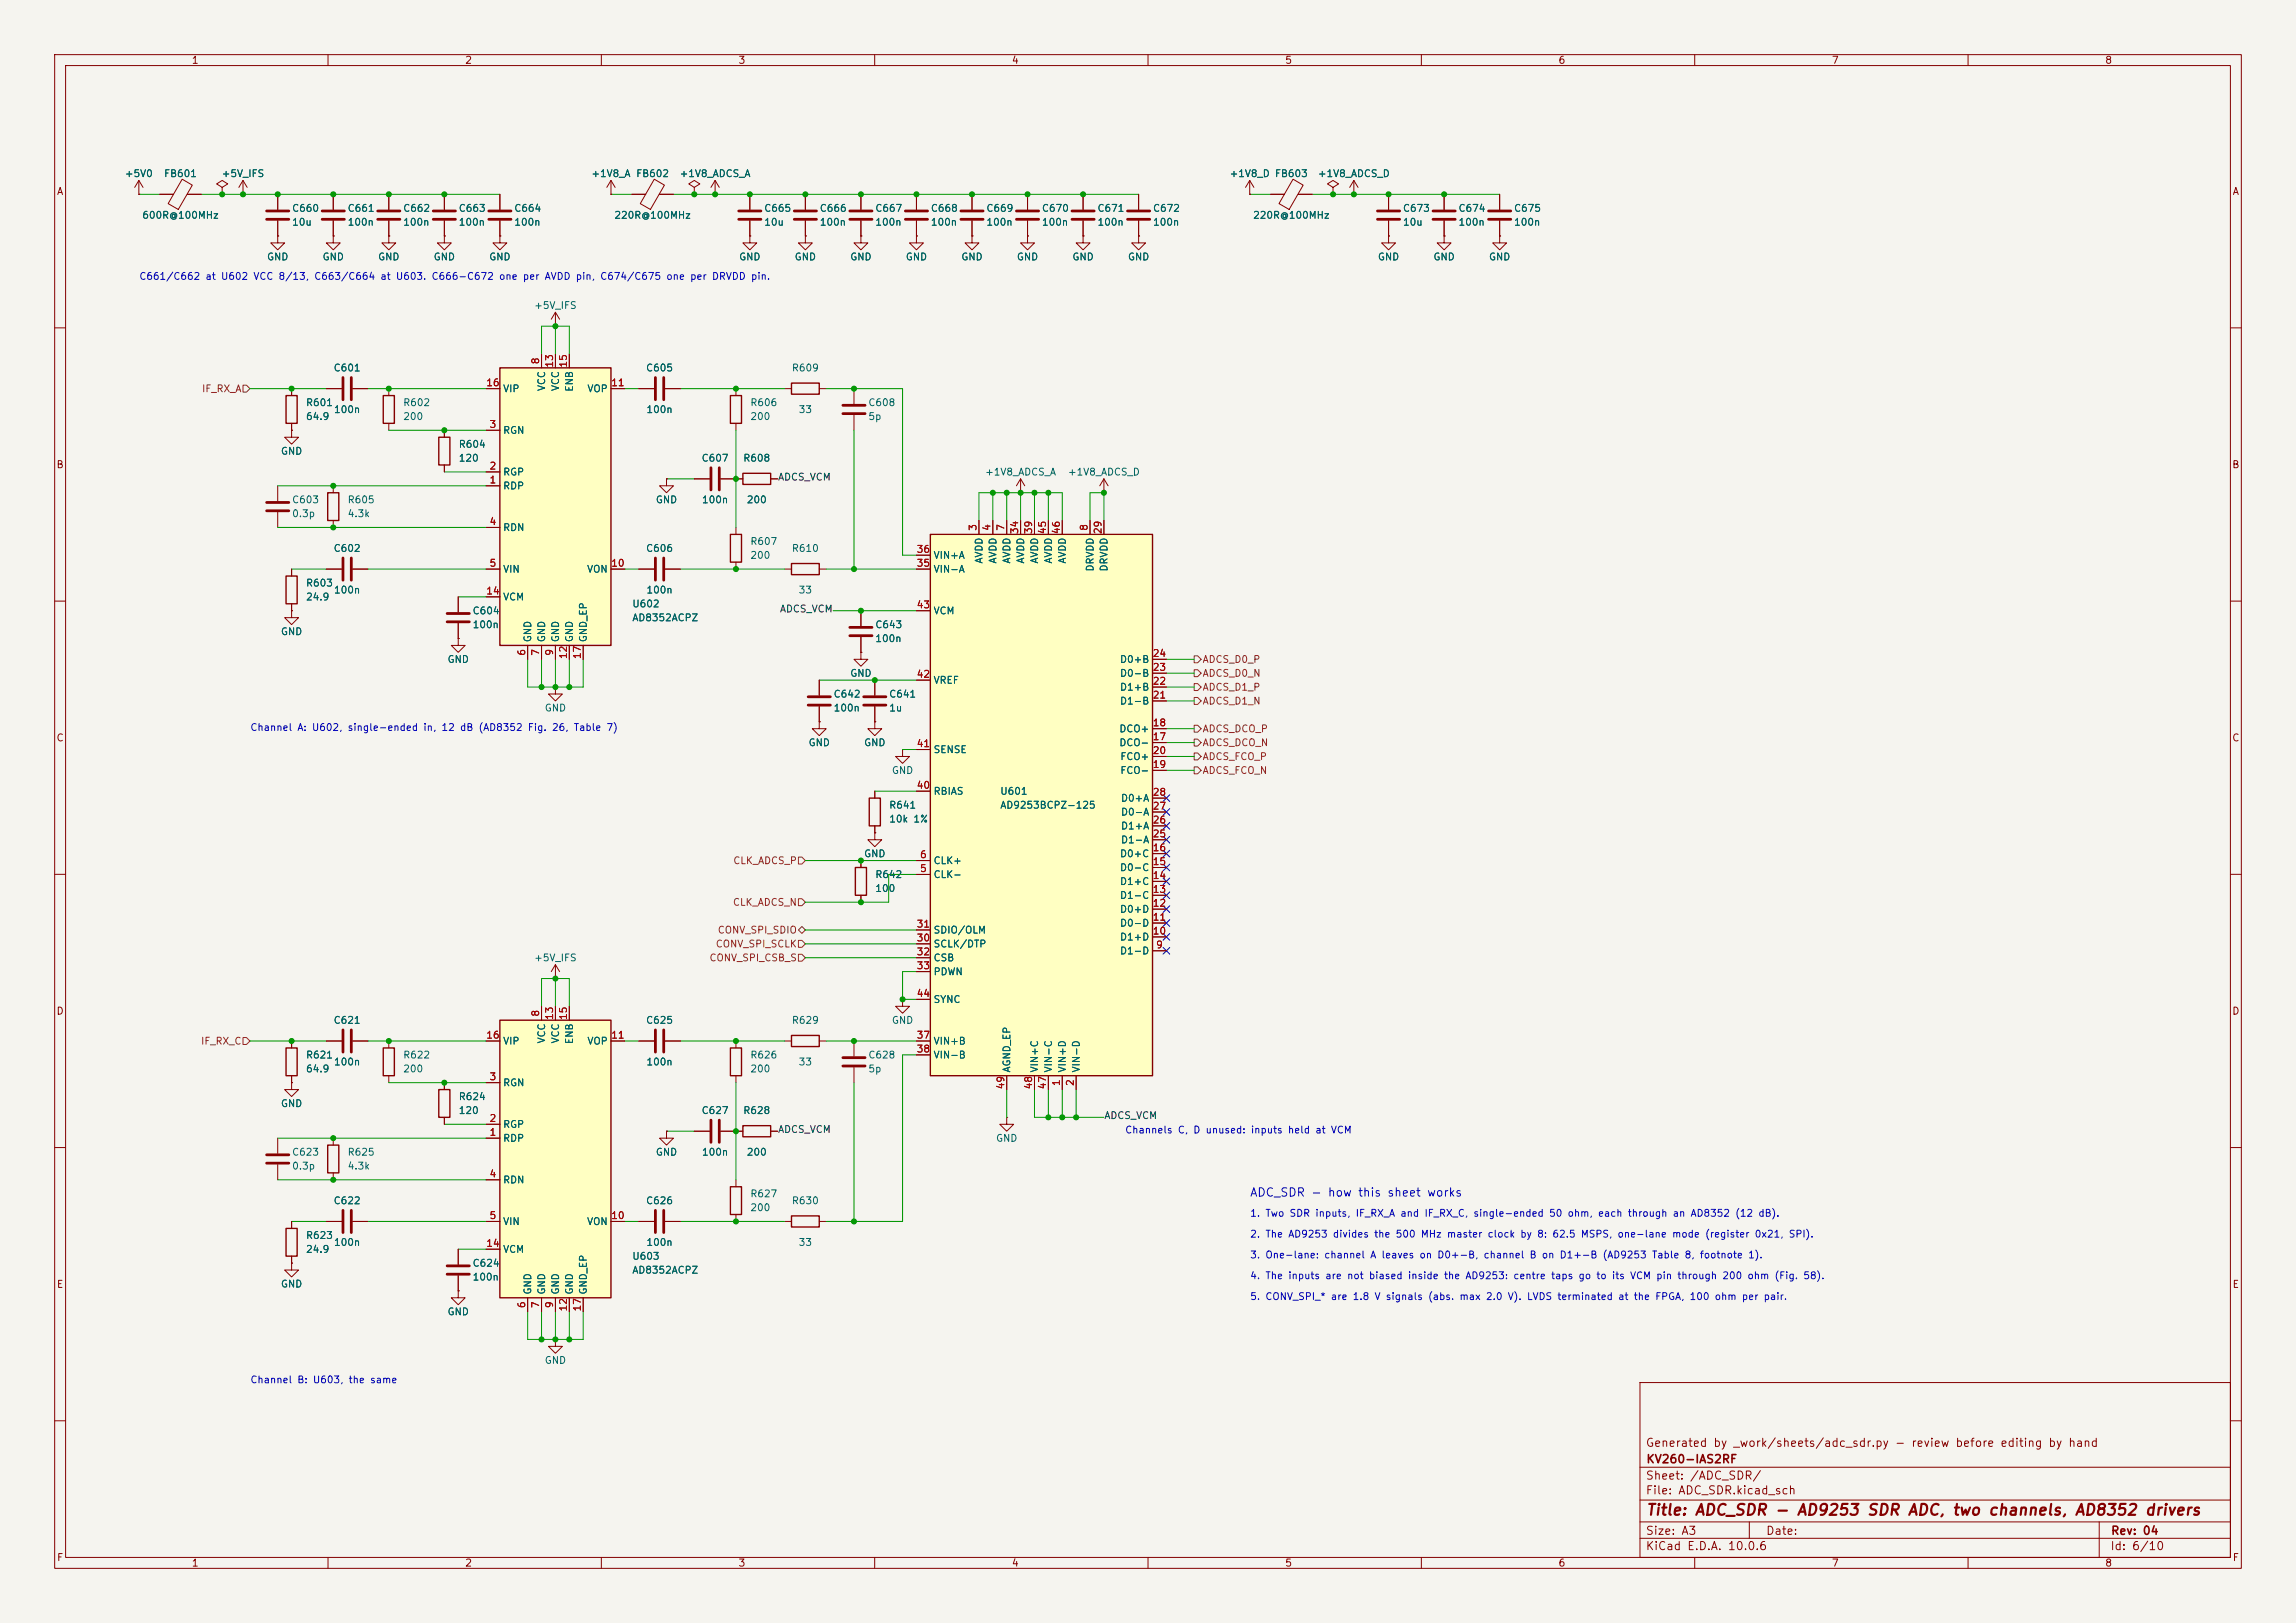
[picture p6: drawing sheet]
<svg xmlns="http://www.w3.org/2000/svg" width="420mm" height="297mm" viewBox="0 0 420 297" stroke-linecap="round" stroke-linejoin="round" font-family="sans-serif">
<defs><g id="words">
<text font-size="2" fill="#840000" x="301" y="277.8">Title: ADC_SDR - AD9253 SDR ADC, two channels, AD8352 drivers</text>
<text font-size="1.5" fill="#0000c2" x="228.5" y="219.3">ADC_SDR - how this sheet works</text>
<g font-size="1.5" fill="#840000">
<text x="300.9" y="265.1">Generated by _work/sheets/adc_sdr.py - review before editing by hand</text>
<text x="301" y="268.1">KV260-IAS2RF</text>
<text x="300.9" y="273.8">File: ADC_SDR.kicad_sch</text>
<text x="300.9" y="271.1">Sheet: /ADC_SDR/</text>
<text x="300.9" y="281.2">Size: A3</text>
<text x="322.9" y="281.2">Date:</text>
<text x="386" y="281.2">Rev: 04</text>
<text x="300.9" y="284">KiCad E.D.A. 10.0.6</text>
<text x="385.9" y="284">Id: 6/10</text>
</g>
<g font-size="1.3" fill="#840000">
<text x="35" y="12">1</text>
<text x="85" y="12">2</text>
<text x="135" y="12">3</text>
<text x="185" y="12">4</text>
<text x="235" y="12">5</text>
<text x="285" y="12">6</text>
<text x="335" y="12">7</text>
<text x="385" y="12">8</text>
<text x="10.3" y="36">A</text>
<text x="408.3" y="36">A</text>
<text x="10.2" y="86">B</text>
<text x="408.2" y="86">B</text>
<text x="10.2" y="136">C</text>
<text x="408.2" y="136">C</text>
<text x="10.2" y="186">D</text>
<text x="408.2" y="186">D</text>
<text x="10.3" y="236">E</text>
<text x="408.3" y="236">E</text>
<text x="10.3" y="286">F</text>
<text x="35" y="287">1</text>
<text x="85" y="287">2</text>
<text x="135" y="287">3</text>
<text x="185" y="287">4</text>
<text x="235" y="287">5</text>
<text x="285" y="287">6</text>
<text x="335" y="287">7</text>
<text x="385" y="287">8</text>
<text x="408.3" y="286">F</text>
</g>
<g font-size="1.3" fill="#006464">
<text x="22.7" y="32.7">+5V0</text>
<text x="29.9" y="32.7">FB601</text>
<text x="40.5" y="32.7">+5V_IFS</text>
<text x="108.1" y="32.7">+1V8_A FB602</text>
<text x="124.2" y="32.7">+1V8_ADCS_A</text>
<text x="224.8" y="32.7">+1V8_D FB603</text>
<text x="241" y="32.7">+1V8_ADCS_D</text>
<text x="25.9" y="40.3">600R@100MHz</text>
<text x="53.3" y="39.1">C660</text>
<text x="53.3" y="41.6">10u</text>
<text x="63.5" y="39.1">C661</text>
<text x="63.5" y="41.6">100n</text>
<text x="73.6" y="39.1">C662</text>
<text x="73.6" y="41.6">100n</text>
<text x="83.8" y="39.1">C663</text>
<text x="83.8" y="41.6">100n</text>
<text x="94" y="39.1">C664</text>
<text x="94" y="41.6">100n</text>
<text x="112.3" y="40.3">220R@100MHz</text>
<text x="139.7" y="39.1">C665</text>
<text x="139.7" y="41.6">10u</text>
<text x="149.8" y="39.1">C666</text>
<text x="149.8" y="41.6">100n</text>
<text x="160" y="39.1">C667</text>
<text x="160" y="41.6">100n</text>
<text x="170.2" y="39.1">C668</text>
<text x="170.2" y="41.6">100n</text>
<text x="180.3" y="39.1">C669</text>
<text x="180.3" y="41.6">100n</text>
<text x="190.5" y="39.1">C670</text>
<text x="190.5" y="41.6">100n</text>
<text x="200.6" y="39.1">C671</text>
<text x="200.6" y="41.6">100n</text>
<text x="210.8" y="39.1">C672</text>
<text x="210.8" y="41.6">100n</text>
<text x="229.1" y="40.3">220R@100MHz</text>
<text x="256.5" y="39.1">C673</text>
<text x="256.5" y="41.6">10u</text>
<text x="266.7" y="39.1">C674</text>
<text x="266.7" y="41.6">100n</text>
<text x="276.8" y="39.1">C675</text>
<text x="276.8" y="41.6">100n</text>
<text x="48.7" y="48">GND</text>
<text x="58.9" y="48">GND</text>
<text x="69.1" y="48">GND</text>
<text x="79.2" y="48">GND</text>
<text x="89.4" y="48">GND</text>
<text x="135.1" y="48">GND</text>
<text x="145.3" y="48">GND</text>
<text x="155.4" y="48">GND</text>
<text x="165.6" y="48">GND</text>
<text x="175.7" y="48">GND</text>
<text x="185.9" y="48">GND</text>
<text x="196.1" y="48">GND</text>
<text x="206.2" y="48">GND</text>
<text x="251.9" y="48">GND</text>
<text x="262.1" y="48">GND</text>
<text x="272.3" y="48">GND</text>
<text x="97.6" y="56.8">+5V_IFS</text>
<text x="60.9" y="68.3">C601</text>
<text x="100" y="71.7" transform="rotate(-90 100 71.7)">VCC</text>
<text x="102.6" y="71.7" transform="rotate(-90 102.6 71.7)">VCC</text>
<text x="105.1" y="71.8" transform="rotate(-90 105.1 71.8)">ENB</text>
<text x="118.1" y="68.3">C605</text>
<text x="144.7" y="68.3">R609</text>
<text x="55.9" y="74.6">R601</text>
<text x="55.9" y="77.2">64.9</text>
<text x="61" y="75.9">100n</text>
<text x="73.6" y="74.6">R602</text>
<text x="73.6" y="77.2">200</text>
<text x="91.9" y="72.1">VIP</text>
<text x="107.3" y="72.1">VOP</text>
<text x="118.1" y="75.9">100n</text>
<text x="137.1" y="74.6">R606</text>
<text x="137.1" y="77.2">200</text>
<text x="146" y="75.9">33</text>
<text x="158.7" y="74.6">C608</text>
<text x="158.7" y="77.2">5p</text>
<text x="51.3" y="83.5">GND</text>
<text x="83.8" y="82.2">R604</text>
<text x="91.9" y="79.7">RGN</text>
<text x="83.8" y="84.8">120</text>
<text x="91.9" y="89.9">RDP</text>
<text x="91.9" y="87.3">RGP</text>
<text x="128.2" y="84.8">C607</text>
<text x="135.9" y="84.8">R608</text>
<text x="180.1" y="87.3">+1V8_ADCS_A</text>
<text x="195.2" y="87.3">+1V8_ADCS_D</text>
<text x="53.3" y="92.4">C603</text>
<text x="53.3" y="94.9">0.3p</text>
<text x="63.5" y="92.4">R605</text>
<text x="63.5" y="94.9">4.3k</text>
<text x="119.9" y="92.4">GND</text>
<text x="128.3" y="92.4">100n</text>
<text x="136.5" y="92.4">200</text>
<text x="60.9" y="101.3">C602</text>
<text x="91.9" y="97.5">RDN</text>
<text x="118.1" y="101.3">C606</text>
<text x="137.1" y="100">R607</text>
<text x="144.7" y="101.3">R610</text>
<text x="55.9" y="107.6">R603</text>
<text x="91.9" y="105.1">VIN</text>
<text x="107.3" y="105.1">VON</text>
<text x="137.1" y="102.6">200</text>
<text x="170.7" y="105.1">VIN-A</text>
<text x="170.7" y="102.6">VIN+A</text>
<text x="180" y="103.2" transform="rotate(-90 180 103.2)">AVDD</text>
<text x="182.6" y="103.2" transform="rotate(-90 182.6 103.2)">AVDD</text>
<text x="185.1" y="103.2" transform="rotate(-90 185.1 103.2)">AVDD</text>
<text x="187.7" y="103.2" transform="rotate(-90 187.7 103.2)">AVDD</text>
<text x="190.2" y="103.2" transform="rotate(-90 190.2 103.2)">AVDD</text>
<text x="192.7" y="103.2" transform="rotate(-90 192.7 103.2)">AVDD</text>
<text x="195.3" y="103.2" transform="rotate(-90 195.3 103.2)">AVDD</text>
<text x="200.4" y="104.7" transform="rotate(-90 200.4 104.7)">DRVDD</text>
<text x="202.9" y="104.7" transform="rotate(-90 202.9 104.7)">DRVDD</text>
<text x="55.9" y="110.2">24.9</text>
<text x="61" y="108.9">100n</text>
<text x="86.3" y="112.7">C604</text>
<text x="91.9" y="110.2">VCM</text>
<text x="115.6" y="111.5">U602</text>
<text x="115.6" y="114">AD8352ACPZ</text>
<text x="118.1" y="108.9">100n</text>
<text x="146" y="108.9">33</text>
<text x="170.7" y="112.7">VCM</text>
<text x="51.3" y="116.5">GND</text>
<text x="86.3" y="115.3">100n</text>
<text x="97.5" y="117.6" transform="rotate(-90 97.5 117.6)">GND</text>
<text x="100" y="117.6" transform="rotate(-90 100 117.6)">GND</text>
<text x="102.6" y="117.6" transform="rotate(-90 102.6 117.6)">GND</text>
<text x="105.1" y="117.6" transform="rotate(-90 105.1 117.6)">GND</text>
<text x="107.6" y="117.6" transform="rotate(-90 107.6 117.6)">GND_EP</text>
<text x="160" y="115.3">C643</text>
<text x="160" y="117.8">100n</text>
<text x="81.8" y="121.6">GND</text>
<text x="155.4" y="124.2">GND</text>
<text x="170.7" y="125.4">VREF</text>
<text x="204.8" y="124.2">D0-B</text>
<text x="204.8" y="121.6">D0+B</text>
<text x="99.5" y="130.5">GND</text>
<text x="152.4" y="128">C642</text>
<text x="152.4" y="130.5">100n</text>
<text x="162.5" y="128">C641</text>
<text x="162.5" y="130.5">1u</text>
<text x="204.8" y="129.2">D1-B</text>
<text x="204.8" y="126.7">D1+B</text>
<text x="147.8" y="136.9">GND</text>
<text x="158" y="136.9">GND</text>
<text x="204.6" y="136.9">DCO-</text>
<text x="204.6" y="134.3">DCO+</text>
<text x="163" y="141.9">GND</text>
<text x="170.7" y="138.1">SENSE</text>
<text x="204.8" y="141.9">FCO-</text>
<text x="204.8" y="139.4">FCO+</text>
<text x="162.5" y="148.3">R641</text>
<text x="170.7" y="145.7">RBIAS</text>
<text x="182.9" y="145.7">U601</text>
<text x="182.9" y="148.3">AD9253BCPZ-125</text>
<text x="204.9" y="149.6">D0-A</text>
<text x="204.9" y="147">D0+A</text>
<text x="162.5" y="150.8">10k 1%</text>
<text x="204.9" y="154.6">D1-A</text>
<text x="204.9" y="152.1">D1+A</text>
<text x="158" y="157.2">GND</text>
<text x="160" y="161">R642</text>
<text x="170.7" y="161">CLK-</text>
<text x="170.7" y="158.4">CLK+</text>
<text x="204.8" y="159.7">D0-C</text>
<text x="204.8" y="157.2">D0+C</text>
<text x="160" y="163.5">100</text>
<text x="204.8" y="167.3">D0+D</text>
<text x="204.8" y="164.8">D1-C</text>
<text x="204.8" y="162.3">D1+C</text>
<text x="170.7" y="173.7">SCLK/DTP</text>
<text x="170.7" y="171.1">SDIO/OLM</text>
<text x="204.8" y="172.4">D1+D</text>
<text x="204.8" y="169.9">D0-D</text>
<text x="97.6" y="176.2">+5V_IFS</text>
<text x="170.7" y="176.2">CSB</text>
<text x="170.7" y="178.8">PDWN</text>
<text x="204.8" y="175">D1-D</text>
<text x="170.7" y="183.8">SYNC</text>
<text x="60.9" y="187.7">C621</text>
<text x="91.9" y="191.5">VIP</text>
<text x="100" y="191.1" transform="rotate(-90 100 191.1)">VCC</text>
<text x="102.6" y="191.1" transform="rotate(-90 102.6 191.1)">VCC</text>
<text x="105.1" y="191.2" transform="rotate(-90 105.1 191.2)">ENB</text>
<text x="107.3" y="191.5">VOP</text>
<text x="118.1" y="187.7">C625</text>
<text x="144.7" y="187.7">R629</text>
<text x="163" y="187.7">GND</text>
<text x="170.7" y="191.5">VIN+B</text>
<text x="55.9" y="194">R621</text>
<text x="55.9" y="196.5">64.9</text>
<text x="61" y="195.3">100n</text>
<text x="73.6" y="194">R622</text>
<text x="73.6" y="196.5">200</text>
<text x="118.1" y="195.3">100n</text>
<text x="137.1" y="194">R626</text>
<text x="137.1" y="196.5">200</text>
<text x="146" y="195.3">33</text>
<text x="158.7" y="194">C628</text>
<text x="158.7" y="196.5">5p</text>
<text x="170.7" y="194">VIN-B</text>
<text x="185.1" y="196.4" transform="rotate(-90 185.1 196.4)">AGND_EP</text>
<text x="190.2" y="196.4" transform="rotate(-90 190.2 196.4)">VIN+C</text>
<text x="192.7" y="196.4" transform="rotate(-90 192.7 196.4)">VIN-C</text>
<text x="195.3" y="196.4" transform="rotate(-90 195.3 196.4)">VIN+D</text>
<text x="197.8" y="196.4" transform="rotate(-90 197.8 196.4)">VIN-D</text>
<text x="51.3" y="202.9">GND</text>
<text x="83.8" y="201.6">R624</text>
<text x="91.9" y="199.1">RGN</text>
<text x="83.8" y="204.2">120</text>
<text x="91.9" y="209.2">RDP</text>
<text x="91.9" y="206.7">RGP</text>
<text x="128.2" y="204.2">C627</text>
<text x="135.9" y="204.2">R628</text>
<text x="182.1" y="209.2">GND</text>
<text x="53.3" y="211.8">C623</text>
<text x="53.3" y="214.3">0.3p</text>
<text x="63.5" y="211.8">R625</text>
<text x="63.5" y="214.3">4.3k</text>
<text x="119.9" y="211.8">GND</text>
<text x="128.3" y="211.8">100n</text>
<text x="136.5" y="211.8">200</text>
<text x="60.9" y="220.7">C622</text>
<text x="91.9" y="216.9">RDN</text>
<text x="118.1" y="220.7">C626</text>
<text x="137.1" y="219.4">R627</text>
<text x="137.1" y="221.9">200</text>
<text x="144.7" y="220.7">R630</text>
<text x="55.9" y="227">R623</text>
<text x="91.9" y="224.5">VIN</text>
<text x="107.3" y="224.5">VON</text>
<text x="55.9" y="229.6">24.9</text>
<text x="61" y="228.3">100n</text>
<text x="86.3" y="232.1">C624</text>
<text x="91.9" y="229.6">VCM</text>
<text x="115.6" y="230.8">U603</text>
<text x="115.6" y="233.4">AD8352ACPZ</text>
<text x="118.1" y="228.3">100n</text>
<text x="146" y="228.3">33</text>
<text x="51.3" y="235.9">GND</text>
<text x="86.3" y="234.6">100n</text>
<text x="97.5" y="237" transform="rotate(-90 97.5 237)">GND</text>
<text x="100" y="237" transform="rotate(-90 100 237)">GND</text>
<text x="102.6" y="237" transform="rotate(-90 102.6 237)">GND</text>
<text x="105.1" y="237" transform="rotate(-90 105.1 237)">GND</text>
<text x="107.6" y="237" transform="rotate(-90 107.6 237)">GND_EP</text>
<text x="81.8" y="241">GND</text>
<text x="99.5" y="249.9">GND</text>
</g>
<g font-size="1.3" fill="#0000c2">
<text x="25.4" y="51.5">C661/C662 at U602 VCC 8/13, C663/C664 at U603. C666-C672 one per AVDD pin, C674/C675 one per DRVDD pin.</text>
<text x="45.7" y="134.1">Channel A: U602, single-ended in, 12 dB (AD8352 Fig. 26, Table 7)</text>
<text x="205.7" y="207.7">Channels C, D unused: inputs held at VCM</text>
<text x="228.6" y="223">1. Two SDR inputs, IF_RX_A and IF_RX_C, single-ended 50 ohm, each through an AD8352 (12 dB).</text>
<text x="228.6" y="226.8">2. The AD9253 divides the 500 MHz master clock by 8: 62.5 MSPS, one-lane mode (register 0x21, SPI).</text>
<text x="228.6" y="230.6">3. One-lane: channel A leaves on D0+-B, channel B on D1+-B (AD9253 Table 8, footnote 1).</text>
<text x="228.6" y="234.4">4. The inputs are not biased inside the AD9253: centre taps go to its VCM pin through 200 ohm (Fig. 58).</text>
<text x="228.6" y="238.2">5. CONV_SPI_* are 1.8 V signals (abs. max 2.0 V). LVDS terminated at the FPGA, 100 ohm per pair.</text>
<text x="45.7" y="253.4">Channel B: U603, the same</text>
</g>
<g font-size="1.3" fill="#a90000">
<text x="88.8" y="71">16</text>
<text x="98.9" y="66.8" transform="rotate(-90 98.9 66.8)">8</text>
<text x="101.5" y="67.4" transform="rotate(-90 101.5 67.4)">13</text>
<text x="104" y="67.4" transform="rotate(-90 104 67.4)">15</text>
<text x="111.7" y="71">11</text>
<text x="89.4" y="78.6">3</text>
<text x="89.4" y="88.8">1</text>
<text x="89.4" y="86.2">2</text>
<text x="89.4" y="96.4">4</text>
<text x="167.6" y="101.5">36</text>
<text x="178.9" y="97.3" transform="rotate(-90 178.9 97.3)">3</text>
<text x="181.5" y="97.3" transform="rotate(-90 181.5 97.3)">4</text>
<text x="184" y="97.3" transform="rotate(-90 184 97.3)">7</text>
<text x="186.6" y="97.9" transform="rotate(-90 186.6 97.9)">34</text>
<text x="189.1" y="97.9" transform="rotate(-90 189.1 97.9)">39</text>
<text x="191.6" y="97.9" transform="rotate(-90 191.6 97.9)">45</text>
<text x="194.2" y="97.9" transform="rotate(-90 194.2 97.9)">46</text>
<text x="199.3" y="97.3" transform="rotate(-90 199.3 97.3)">8</text>
<text x="201.8" y="97.9" transform="rotate(-90 201.8 97.9)">29</text>
<text x="89.4" y="104">5</text>
<text x="111.7" y="104">10</text>
<text x="167.6" y="104">35</text>
<text x="88.8" y="109.1">14</text>
<text x="167.6" y="111.6">43</text>
<text x="96.4" y="120.1" transform="rotate(-90 96.4 120.1)">6</text>
<text x="98.9" y="120.1" transform="rotate(-90 98.9 120.1)">7</text>
<text x="101.5" y="120.1" transform="rotate(-90 101.5 120.1)">9</text>
<text x="104" y="120.7" transform="rotate(-90 104 120.7)">12</text>
<text x="106.5" y="120.7" transform="rotate(-90 106.5 120.7)">17</text>
<text x="167.6" y="124.3">42</text>
<text x="210.8" y="125.6">22</text>
<text x="210.8" y="123.1">23</text>
<text x="210.8" y="120.5">24</text>
<text x="210.8" y="128.1">21</text>
<text x="167.6" y="137">41</text>
<text x="210.8" y="135.8">17</text>
<text x="210.8" y="133.2">18</text>
<text x="210.8" y="140.8">19</text>
<text x="210.8" y="138.3">20</text>
<text x="167.6" y="144.6">40</text>
<text x="210.8" y="148.5">27</text>
<text x="210.8" y="145.9">28</text>
<text x="210.8" y="153.5">25</text>
<text x="210.8" y="151">26</text>
<text x="168.2" y="159.9">5</text>
<text x="168.2" y="157.3">6</text>
<text x="210.8" y="161.2">14</text>
<text x="210.8" y="158.6">15</text>
<text x="210.8" y="156.1">16</text>
<text x="210.8" y="166.2">12</text>
<text x="210.8" y="163.7">13</text>
<text x="167.6" y="172.6">30</text>
<text x="167.6" y="170">31</text>
<text x="210.8" y="171.3">10</text>
<text x="210.8" y="168.8">11</text>
<text x="211.4" y="173.9">9</text>
<text x="167.6" y="175.1">32</text>
<text x="167.6" y="177.7">33</text>
<text x="167.6" y="182.7">44</text>
<text x="88.8" y="190.4">16</text>
<text x="98.9" y="186.2" transform="rotate(-90 98.9 186.2)">8</text>
<text x="101.5" y="186.8" transform="rotate(-90 101.5 186.8)">13</text>
<text x="104" y="186.8" transform="rotate(-90 104 186.8)">15</text>
<text x="111.7" y="190.4">11</text>
<text x="167.6" y="190.4">37</text>
<text x="89.4" y="198">3</text>
<text x="167.6" y="192.9">38</text>
<text x="184" y="199.5" transform="rotate(-90 184 199.5)">49</text>
<text x="189.1" y="199.5" transform="rotate(-90 189.1 199.5)">48</text>
<text x="191.6" y="199.5" transform="rotate(-90 191.6 199.5)">47</text>
<text x="194.2" y="198.9" transform="rotate(-90 194.2 198.9)">1</text>
<text x="196.7" y="198.9" transform="rotate(-90 196.7 198.9)">2</text>
<text x="89.4" y="208.1">1</text>
<text x="89.4" y="205.6">2</text>
<text x="89.4" y="215.8">4</text>
<text x="89.4" y="223.4">5</text>
<text x="111.7" y="223.4">10</text>
<text x="88.8" y="228.5">14</text>
<text x="96.4" y="239.5" transform="rotate(-90 96.4 239.5)">6</text>
<text x="98.9" y="239.5" transform="rotate(-90 98.9 239.5)">7</text>
<text x="101.5" y="239.5" transform="rotate(-90 101.5 239.5)">9</text>
<text x="104" y="240.1" transform="rotate(-90 104 240.1)">12</text>
<text x="106.5" y="240.1" transform="rotate(-90 106.5 240.1)">17</text>
</g>
<g font-size="1.3" fill="#725600">
<text x="36.8" y="72.1">IF_RX_A</text>
<text x="219.9" y="121.6">ADCS_D0_P</text>
<text x="219.9" y="124.2">ADCS_D0_N</text>
<text x="219.9" y="129.2">ADCS_D1_N</text>
<text x="219.9" y="126.7">ADCS_D1_P</text>
<text x="219.9" y="134.3">ADCS_DCO_P</text>
<text x="219.9" y="136.9">ADCS_DCO_N</text>
<text x="219.9" y="139.4">ADCS_FCO_P</text>
<text x="219.9" y="141.9">ADCS_FCO_N</text>
<text x="134" y="158.4">CLK_ADCS_P</text>
<text x="134" y="166.1">CLK_ADCS_N</text>
<text x="130.8" y="173.7">CONV_SPI_SCLK</text>
<text x="131.2" y="171.1">CONV_SPI_SDIO</text>
<text x="129.7" y="176.2">CONV_SPI_CSB_S</text>
<text x="36.7" y="191.5">IF_RX_C</text>
</g>
<g font-size="1.3" fill="#0f0f0f">
<text x="142.2" y="88.2">ADCS_VCM</text>
<text x="142.6" y="112.4">ADCS_VCM</text>
<text x="142.2" y="207.6">ADCS_VCM</text>
<text x="201.9" y="205.1">ADCS_VCM</text>
</g>
</g></defs>
<path d="M0 0h420v297h-420z" fill="#f5f4ef" stroke="#f5f4ef" stroke-width=".18"/>
<g fill="none" stroke="#840000" stroke-width=".18">
<path d="M10 10h400v277h-400zM12 12h396v273h-396zM60 10v2M110 10v2M160 10v2M210 10v2M260 10v2M310 10v2M360 10v2M25.4 35.6h.1M25.4 33l-.8 1.3M25.4 33l.8 1.3"/>
<path d="M25.4 33v2.6M44.4 35.6h.1M44.4 33l-.7 1.3M44.4 33l.8 1.3M44.4 33v2.6M50.8 35.6v2.8M61 35.6v2.8M71.1 35.6v2.8M137.2 35.6v2.8M147.3 35.6v2.8M157.5 35.6v2.8M274.3 35.6v2.8"/>
<path d="M50.8 40.4v2.8M61 43.2v1.3h1.2l-1.2 1.2-1.3-1.2h1.3M61 43.2h.1M61 40.4v2.8M71.1 43.2v1.3h1.3l-1.3 1.2-1.3-1.2h1.3M71.1 43.2h.1M71.1 40.4v2.8M81.3 43.2v1.3h1.2l-1.2 1.2-1.3-1.2h1.3M81.3 43.2h.1M137.2 43.2v1.3h1.2l-1.2 1.2-1.3-1.2h1.3M137.2 43.2h.1M137.2 40.4v2.8"/>
<path d="M147.3 40.4v2.8M157.5 43.2v1.3h1.2l-1.2 1.2-1.3-1.2h1.3M157.5 43.2h.1M157.5 40.4v2.8M274.3 43.2v1.3h1.3l-1.3 1.2-1.3-1.2h1.3M274.3 43.2h.1M274.3 40.4v2.8M10 60h2M134.6 71.1v1.3M134.6 77.5v1.2M143.5 71.1h1.3M149.9 71.1h1.2"/>
<path d="M156.2 71.1v2.8M156.2 75.9v2.8M408 60h2M127 87.6h2.8M131.8 87.6h4.1M134.6 96.5v1.3M141 87.6h1.2M10 110h2M134.6 102.9v1.2M143.5 104.1h1.3M149.9 104.1h1.2M157.5 119.4v1.3h1.2l-1.2 1.2-1.3-1.2h1.3"/>
<path d="M157.5 119.4h.1M157.5 111.8v2.8M157.5 116.6v2.8M408 110h2M149.9 132.1v1.3h1.2l-1.2 1.2-1.3-1.2h1.3M149.9 132.1h.1M149.9 124.5v2.8M149.9 129.3v2.8M160 132.1v1.3h1.3l-1.3 1.2-1.3-1.2h1.3M160 132.1h.1M160 124.5v2.8M160 129.3v2.8"/>
<path d="M165.1 137.2v1.2h1.3l-1.3 1.3-1.3-1.3h1.3M165.1 137.2h.1M10 160h2M157.5 157.5v1.3M160 152.4v1.3h1.3l-1.3 1.2-1.3-1.2h1.3M160 152.4h.1M408 160h2M157.5 163.8v1.3M53.3 198.1v1.3h1.3l-1.3 1.3-1.2-1.3h1.2M53.3 198.1h.1M53.3 190.5v1.3M53.3 196.9v1.2"/>
<path d="M59.7 190.5h2.8M64.5 190.5h2.8M71.1 190.5v1.3M71.1 196.9v1.2M165.1 182.9v1.3h1.3l-1.3 1.2-1.3-1.2h1.3M165.1 182.9h.1M10 210h2M50.8 208.3v2.8M50.8 213.1v2.8M408 210h2M300 253h108v32h-108zM10 260h2"/>
<path d="M300 278.5h108M300 274.5h108M300 268.5h108M320 278.5v3M384 278.5v6.5M408 260h2M60 285v2M110 285v2M160 285v2M210 285v2M260 285v2M300 281.5h108"/>
<path d="M310 285v2M360 285v2"/>
</g>
<g fill="none" stroke="#840000" stroke-width=".51">
<path d="M48.8 38.6h4M58.9 38.6h4.1M69.1 38.6h4.1M135.1 38.6h4.1M145.3 38.6h4.1M155.4 38.6h4.1M272.3 38.6h4.1M48.8 40.1h4M58.9 40.1h4.1M69.1 40.1h4.1M135.1 40.1h4.1M145.3 40.1h4.1"/>
<path d="M155.4 40.1h4.1M272.3 40.1h4.1M154.2 74.2h4M154.2 75.7h4M130 85.6v4.1M131.6 85.6v4.1M155.4 114.8h4.1M155.4 116.3h4.1M147.8 127.5h4.1M147.8 129h4.1M158 127.5h4.1M158 129h4.1"/>
<path d="M62.7 188.5v4M64.3 188.5v4M48.8 211.3h4M48.8 212.9h4"/>
</g>
<path d="M133.6 72.4h2v5.1h-2zM144.8 70.1h5.1v2h-5.1zM133.6 97.8h2v5.1h-2zM135.9 86.6h5.1v2h-5.1zM144.8 103.1h5.1v2.1h-5.1zM156.5 158.8h2v5h-2zM52.3 191.8h2.1v5.1h-2.1zM70.1 191.8h2v5.1h-2z" fill="none" stroke="#840000" stroke-width=".25"/>
<path d="M91.4 186.7h20.4v50.8h-20.4z" fill="#ffffc2"/>
<path d="M70.1 72.4h2v5.1h-2zM80.3 80h2v5.1h-2zM91.4 186.7h20.4v50.8h-20.4zM144.8 189.5h5.1v2h-5.1z" fill="none" stroke="#840000" stroke-width=".25"/>
<g fill="none" stroke="#840000" stroke-width=".18">
<path d="M40.6 34.3l1.1-.6-1.1-.7-1 .7 1 .6v1.3M40.6 35.6h.1M111.8 35.6h.1M111.8 33l-.8 1.3M111.8 33l.7 1.3M111.8 33v2.6M115.6 35.6h2.5M119.7 32.8l1.8 1.1-2.5 4.4-1.9-1zM120.6 35.6h2.6M254 35.6v2.8M101.6 59.7h.1M101.6 57.2v2.5"/>
<path d="M101.6 57.2l-.8 1.2M101.6 57.2l.8 1.2M147.3 43.2v1.3h1.3l-1.3 1.2-1.3-1.2h1.3M147.3 43.2h.1M254 40.4v2.8M71.1 71.1v1.3M71.1 77.5v1.2M81.3 78.7v1.3M81.3 85.1v1.3M83.8 116.8v1.3h1.3l-1.3 1.3-1.3-1.3h1.3M83.8 116.8h.1M88.9 198.1h2.5"/>
<path d="M88.9 190.5h2.5M99.1 184.2v2.5M101.6 184.2v2.5M104.1 184.2v2.5M111.8 190.5h2.5M116.8 190.5h2.8M121.7 190.5h2.8M143.5 190.5h1.3M149.9 190.5h1.2M88.9 208.3h2.5M88.9 205.7h2.5M88.9 215.9h2.5"/>
<path d="M121.9 207v1.3h1.3l-1.3 1.3-1.3-1.3h1.3M121.9 207h.1M88.9 223.5h2.5M88.9 228.6h2.5M96.5 237.5v2.5M99.1 237.5v2.5M101.6 237.5v2.5M104.1 237.5v2.5M106.7 237.5v2.5M111.8 223.5h2.5M116.8 223.5h2.8M121.7 223.5h2.8"/>
</g>
<path d="M252 38.6h4M252 40.1h4M119.9 188.5v4M121.4 188.5v4M119.9 221.5v4.1M121.4 221.5v4.1" fill="none" stroke="#840000" stroke-width=".51"/>
<path d="M91.4 67.3h20.4v50.8h-20.4z" fill="#ffffc2"/>
<path d="M52.3 72.4h2.1v5.1h-2.1zM91.4 67.3h20.4v50.8h-20.4zM59.9 90.2h2.1v5.1h-2.1zM52.3 105.4h2.1v5.1h-2.1zM159 146.1h2v5h-2zM80.3 199.4h2v5.1h-2zM133.6 191.8h2v5.1h-2zM59.9 209.6h2.1v5h-2.1zM133.6 217.2h2v5h-2zM135.9 206h5.1v2h-5.1zM52.3 224.8h2.1v5.1h-2.1zM144.8 222.5h5.1v2h-5.1z" fill="none" stroke="#840000" stroke-width=".25"/>
<g fill="none" stroke="#840000" stroke-width=".18">
<path d="M29.2 35.6h2.5M33.3 32.8l1.9 1.1-2.6 4.4-1.8-1zM34.2 35.6h2.6M81.3 35.6v2.8M91.4 35.6v2.8M127 34.3l1-.6-1-.7-1 .7 1 .6v1.3M127 35.6h.1M130.8 35.6h.1M130.8 33l-.8 1.3M130.8 33l.8 1.3M130.8 33v2.6M243.8 34.3l1.1-.6-1.1-.7-1 .7 1 .6v1.3"/>
<path d="M243.8 35.6h.1M247.6 35.6h.1M247.6 33l-.7 1.3M247.6 33l.8 1.3M247.6 33v2.6M50.8 43.2v1.3h1.3l-1.3 1.2-1.3-1.2h1.3M50.8 43.2h.1M81.3 40.4v2.8M91.4 43.2v1.3h1.3l-1.3 1.2-1.2-1.2h1.2M91.4 43.2h.1M91.4 40.4v2.8M53.3 78.7v1.3h1.3l-1.3 1.3-1.2-1.3h1.2"/>
<path d="M53.3 78.7h.1M53.3 71.1v1.3M53.3 77.5v1.2M59.7 71.1h2.8M64.5 71.1h2.8M88.9 78.7h2.5M88.9 71.1h2.5M99.1 64.8v2.5M101.6 64.8v2.5M104.1 64.8v2.5M111.8 71.1h2.5M116.8 71.1h2.8"/>
<path d="M121.7 71.1h2.8M50.8 88.9v2.8M50.8 93.7v2.8M61 88.9v1.3M61 95.3v1.2M88.9 88.9h2.5M88.9 86.4h2.5M88.9 96.5h2.5M121.9 87.6v1.3h1.3l-1.3 1.3-1.3-1.3h1.3M121.9 87.6h.1M53.3 111.8v1.2h1.3l-1.3 1.3-1.2-1.3h1.2M53.3 111.8h.1"/>
<path d="M53.3 104.1v1.3M53.3 110.5v1.3M59.7 104.1h2.8M64.5 104.1h2.8M83.8 109.2v2.8M83.8 114v2.8M88.9 104.1h2.5M88.9 109.2h2.5M96.5 118.1v2.6M99.1 118.1v2.6M101.6 118.1v2.6M104.1 118.1v2.6"/>
<path d="M106.7 118.1v2.6M111.8 104.1h2.5M116.8 104.1h2.8M121.7 104.1h2.8M101.6 125.7v1.3h1.3l-1.3 1.3-1.3-1.3h1.3M101.6 125.7h.1M160 144.8v1.3M160 151.1v1.3M101.6 179.1h.1M101.6 176.5v2.6M101.6 176.5l-.8 1.3M101.6 176.5l.8 1.3"/>
<path d="M81.3 198.1v1.3M134.6 190.5v1.3M134.6 196.9v1.2M156.2 190.5v2.8M156.2 195.3v2.8M61 208.3v1.3M61 214.6v1.3M81.3 204.5v1.2M127 207h2.8M131.8 207h4.1M134.6 215.9v1.3M141 207h1.2"/>
<path d="M184.1 204.5v1.2h1.3l-1.3 1.3-1.2-1.3h1.2M184.1 204.5h.1M53.3 231.1v1.3h1.3l-1.3 1.3-1.2-1.3h1.2M53.3 231.1h.1M53.3 223.5v1.3M53.3 229.9v1.2M59.7 223.5h2.8M64.5 223.5h2.8M83.8 236.2v1.3h1.3l-1.3 1.3-1.3-1.3h1.3M83.8 236.2h.1M83.8 228.6v2.8M83.8 233.4v2.8"/>
<path d="M134.6 222.2v1.3M143.5 223.5h1.3M149.9 223.5h1.2M101.6 245.1v1.3h1.3l-1.3 1.2-1.3-1.2h1.3M101.6 245.1h.1"/>
</g>
<g fill="none" stroke="#840000" stroke-width=".51">
<path d="M79.2 38.6h4.1M89.4 38.6h4.1M79.2 40.1h4.1M89.4 40.1h4.1M62.7 69.1v4.1M64.3 69.1v4.1M119.9 69.1v4.1M121.4 69.1v4.1M48.8 91.9h4M48.8 93.5h4M62.7 102.1v4.1M64.3 102.1v4.1"/>
<path d="M81.8 112.3h4.1M81.8 113.8h4.1M119.9 102.1v4.1M121.4 102.1v4.1M154.2 193.5h4M154.2 195.1h4M130 205v4M131.6 205v4M62.7 221.5v4.1M64.3 221.5v4.1M81.8 231.6h4.1M81.8 233.2h4.1"/>
</g>
<path d="M170.2 97.8h40.6v99.1h-40.6z" fill="#ffffc2"/>
<path d="M170.2 97.8h40.6v99.1h-40.6z" fill="none" stroke="#840000" stroke-width=".25"/>
<g fill="none" stroke="#840000" stroke-width=".18">
<path d="M25.4 35.6h.1M29.2 35.6h2.5M34.3 35.6h2.5M40.6 35.6h.1M44.4 35.6h.1M50.8 35.6v2.8M61 35.6v2.8M71.1 35.6v2.8M81.3 35.6v2.8M91.4 35.6v2.8M111.8 35.6h.1M115.6 35.6h2.5"/>
<path d="M120.6 35.6h2.6M127 35.6h.1M130.8 35.6h.1M137.2 35.6v2.8M147.3 35.6v2.8M157.5 35.6v2.8M167.6 35.6v2.8M177.8 35.6v2.8M188 35.6v2.8M198.1 35.6v2.8M208.3 35.6v2.8M228.6 35.6h.1"/>
<path d="M228.6 33l-.8 1.3M228.6 33l.8 1.3M228.6 33v2.6M232.4 35.6h2.5M236.5 32.8l1.9 1.1-2.6 4.4-1.8-1zM237.4 35.6h2.6M243.8 35.6h.1M247.6 35.6h.1M254 35.6v2.8M264.2 35.6v2.8M274.3 35.6v2.8M50.8 43.2h.1"/>
<path d="M50.8 40.4v2.8M61 43.2h.1M61 40.4v2.8M71.1 43.2h.1M71.1 40.4v2.8M81.3 43.2h.1M81.3 40.4v2.8M91.4 43.2h.1M91.4 40.4v2.8M137.2 43.2h.1M137.2 40.4v2.8M147.3 43.2h.1"/>
<path d="M147.3 40.4v2.8M157.5 43.2h.1M157.5 40.4v2.8M167.6 43.2v1.3h1.3l-1.3 1.2-1.2-1.2h1.2M167.6 43.2h.1M167.6 40.4v2.8M177.8 43.2v1.3h1.3l-1.3 1.2-1.3-1.2h1.3M177.8 43.2h.1M177.8 40.4v2.8M188 43.2v1.3h1.2l-1.2 1.2-1.3-1.2h1.3M188 43.2h.1M188 40.4v2.8"/>
<path d="M198.1 43.2v1.3h1.3l-1.3 1.2-1.3-1.2h1.3M198.1 43.2h.1M198.1 40.4v2.8M208.3 43.2v1.3h1.2l-1.2 1.2-1.3-1.2h1.3M208.3 43.2h.1M208.3 40.4v2.8M254 43.2v1.3h1.3l-1.3 1.2-1.3-1.2h1.3M254 43.2h.1M254 40.4v2.8M264.2 43.2v1.3h1.2l-1.2 1.2-1.3-1.2h1.3M264.2 43.2h.1M264.2 40.4v2.8"/>
<path d="M274.3 43.2h.1M274.3 40.4v2.8M53.3 78.7h.1M53.3 71.1v1.3M53.3 77.5v1.2M59.7 71.1h2.8M64.5 71.1h2.8M81.3 78.7v1.3M88.9 78.7h2.5M88.9 71.1h2.5M99.1 64.8v2.5M101.6 64.8v2.5"/>
<path d="M104.1 64.8v2.5M111.8 71.1h2.5M116.8 71.1h2.8M121.7 71.1h2.8M81.3 85.1v1.3M88.9 88.9h2.5M88.9 86.4h2.5M88.9 96.5h2.5M121.9 87.6h.1M127 87.6h2.8M131.8 87.6h4.1M141 87.6h1.2"/>
<path d="M179.1 95.3v2.5M181.6 95.3v2.5M184.1 95.3v2.5M186.7 90.2h.1M186.7 87.6v2.6M186.7 95.3v2.5M186.7 87.6l-.8 1.3M186.7 87.6l.8 1.3M189.2 95.3v2.5M191.8 95.3v2.5M194.3 95.3v2.5M199.4 95.3v2.5"/>
<path d="M201.9 90.2h.1M201.9 87.6v2.6M201.9 95.3v2.5M201.9 87.6l-.7 1.3M201.9 87.6l.8 1.3M53.3 111.8h.1M53.3 104.1v1.3M53.3 110.5v1.3M59.7 104.1h2.8M64.5 104.1h2.8M83.8 116.8h.1M83.8 109.2v2.8"/>
<path d="M83.8 114v2.8M88.9 104.1h2.5M88.9 109.2h2.5M96.5 118.1v2.6M99.1 118.1v2.6M101.6 118.1v2.6M104.1 118.1v2.6M106.7 118.1v2.6M111.8 104.1h2.5M116.8 104.1h2.8M121.7 104.1h2.8M157.5 119.4h.1"/>
<path d="M157.5 111.8v2.8M157.5 116.6v2.8M167.6 104.1h2.6M167.6 101.6h2.6M167.6 111.8h2.6M149.9 132.1h.1M149.9 124.5v2.8M149.9 129.3v2.8M160 132.1h.1M160 124.5v2.8M160 129.3v2.8M167.6 137.2h2.6"/>
<path d="M167.6 124.5h2.6M210.8 135.9h2.6M210.8 133.4h2.6M210.8 138.4h2.6M210.8 128.3h2.6M210.8 125.7h2.6M210.8 123.2h2.6M210.8 120.7h2.6M157.5 157.5v1.3M160 152.4h.1M160 144.8v1.3M160 151.1v1.3"/>
<path d="M167.6 157.5h2.6M167.6 144.8h2.6M210.8 158.8h2.6M210.8 156.2h2.6M210.8 141h2.6M210.8 153.7h2.6M210.8 151.1h2.6M210.8 148.6h2.6M210.8 146.1h2.6M157.5 163.8v1.3M167.6 160h2.6M167.6 172.7h2.6"/>
<path d="M167.6 170.2h2.6M167.6 175.3h2.6M167.6 177.8h2.6M210.8 174h2.6M210.8 171.5h2.6M210.8 168.9h2.6M210.8 166.4h2.6M210.8 163.8h2.6M210.8 161.3h2.6M53.3 198.1h.1M53.3 190.5v1.3M53.3 196.9v1.2"/>
<path d="M59.7 190.5h2.8M64.5 190.5h2.8M81.3 198.1v1.3M88.9 190.5h2.5M88.9 198.1h2.5M99.1 184.2v2.5M101.6 184.2v2.5M104.1 184.2v2.5M111.8 190.5h2.5M116.8 190.5h2.8M121.7 190.5h2.8M167.6 190.5h2.6"/>
<path d="M167.6 193h2.6M167.6 182.9h2.6M184.1 196.9v2.5M189.2 196.9v2.5M191.8 196.9v2.5M194.3 196.9v2.5M196.8 196.9v2.5M81.3 204.5v1.2M88.9 208.3h2.5M88.9 205.7h2.5M88.9 215.9h2.5M121.9 207h.1"/>
<path d="M127 207h2.8M131.8 207h4.1M141 207h1.2M53.3 231.1h.1M53.3 223.5v1.3M53.3 229.9v1.2M59.7 223.5h2.8M64.5 223.5h2.8M83.8 236.2h.1M83.8 228.6v2.8M83.8 233.4v2.8M88.9 223.5h2.5"/>
<path d="M88.9 228.6h2.5M96.5 237.5v2.5M99.1 237.5v2.5M101.6 237.5v2.5M104.1 237.5v2.5M106.7 237.5v2.5M111.8 223.5h2.5M116.8 223.5h2.8M121.7 223.5h2.8"/>
</g>
<path d="M165.6 38.6h4.1M175.8 38.6h4M185.9 38.6h4.1M196.1 38.6h4.1M206.2 38.6h4.1M262.1 38.6h4.1M165.6 40.1h4.1M175.8 40.1h4M185.9 40.1h4.1M196.1 40.1h4.1M206.2 40.1h4.1M262.1 40.1h4.1" fill="none" stroke="#840000" stroke-width=".51"/>
<g fill="none" stroke="#725600" stroke-width=".18">
<path d="M44.4 70.5h.7l.6 .6-.6 .7h-.7zM218.4 132.7h.7l.6 .7-.6 .6h-.7zM218.4 135.3h.7l.6 .6-.6 .6h-.7zM218.4 137.8h.7l.6 .6-.6 .7h-.7zM218.4 120h.7l.6 .7-.6 .6h-.7zM218.4 122.6h.7l.6 .6-.6 .6h-.7zM218.4 127.6h.7l.6 .7-.6 .6h-.7zM218.4 125.1h.7l.6 .6-.6 .7h-.7zM146 156.8h.7l.6 .7-.6 .6h-.7zM218.4 140.3h.7l.6 .7-.6 .6h-.7zM146 164.5h.7l.6 .6-.6 .6h-.7zM146 170.2l.7-.7 .6 .7-.6 .6z"/>
<path d="M146 172.1h.7l.6 .6-.6 .7h-.7zM146 174.6h.7l.6 .7-.6 .6h-.7zM44.4 189.9h.7l.6 .6-.6 .6h-.7z"/>
</g>
<g fill="none" stroke="#009600" stroke-width=".18">
<path d="M25.4 35.6h3.8M36.8 35.6h54.6M111.8 35.6h3.8M123.2 35.6h85.1M228.6 35.6h3.8M240 35.6h34.3M101.6 59.7v5.1M45.7 71.1h14M67.3 71.1h21.6M71.1 78.7h17.8M99.1 64.8v-5.1h5v5.1M114.3 71.1h2.5"/>
<path d="M124.5 71.1h19M134.6 78.7v17.8M151.1 71.1h14v30.5h2.5M156.2 78.7v25.4M50.8 88.9h38.1M50.8 96.5h38.1M81.3 86.4h7.6M121.9 87.6h5.1M179.1 95.3v-5.1h15.2v5.1M181.6 90.2v5.1M184.1 90.2v5.1M186.7 90.2v5.1"/>
<path d="M189.2 90.2v5.1M191.8 90.2v5.1M199.4 95.3v-5.1h2.5v5.1M53.3 104.1h6.4M67.3 104.1h21.6M83.8 109.2h5.1M114.3 104.1h2.5M124.5 104.1h19M151.1 104.1h16.5M152.4 111.8h15.2M96.5 120.7v5h10.2v-5M99.1 120.7v5"/>
<path d="M101.6 120.7v5M104.1 120.7v5M149.9 124.5h17.7M165.1 137.2h2.5M213.4 125.7h5M213.4 133.4h5M213.4 135.9h5M213.4 138.4h5M213.4 120.7h5M213.4 128.3h5M213.4 123.2h5M147.3 157.5h20.3"/>
<path d="M160 144.8h7.6M213.4 141h5M101.6 179.1v5.1M147.3 170.2h20.3M147.3 172.7h20.3M147.3 175.3h20.3M167.6 177.8h-2.5v5.1h2.5M167.6 160h-5v5.1h-15.3M45.7 190.5h14M67.3 190.5h21.6M71.1 198.1h17.8M99.1 184.2v-5.1h5v5.1"/>
<path d="M114.3 190.5h2.5M124.5 190.5h19M134.6 198.1v17.8M151.1 190.5h16.5M156.2 198.1v25.4M167.6 193h-2.5v30.5h-14M184.1 199.4v5.1M189.2 199.4v5.1h12.7M191.8 199.4v5.1M194.3 199.4v5.1M196.8 199.4v5.1M50.8 208.3h38.1"/>
<path d="M50.8 215.9h38.1M81.3 205.7h7.6M121.9 207h5.1M53.3 223.5h6.4M67.3 223.5h21.6M83.8 228.6h5.1M114.3 223.5h2.5M124.5 223.5h19M96.5 240v5.1h10.2v-5.1M99.1 240v5.1M101.6 240v5.1M104.1 240v5.1"/>
</g>
<g fill="none" stroke="#000084" stroke-width=".18">
<path d="M212.8 145.4l1.2 1.3M212.8 148l1.2 1.2M212.8 150.5l1.2 1.2M212.8 153.1l1.2 1.2M212.8 155.6l1.2 1.2M212.8 158.1l1.2 1.3M214 145.4l-1.2 1.3M214 148l-1.2 1.2M214 150.5l-1.2 1.2M214 153.1l-1.2 1.2M214 155.6l-1.2 1.2M214 158.1l-1.2 1.3"/>
<path d="M212.8 160.7l1.2 1.2M212.8 163.2l1.2 1.2M212.8 165.8l1.2 1.2M212.8 168.3l1.2 1.2M212.8 170.8l1.2 1.3M212.8 173.4l1.2 1.2M214 160.7l-1.2 1.2M214 163.2l-1.2 1.2M214 165.8l-1.2 1.2M214 168.3l-1.2 1.2M214 170.8l-1.2 1.3M214 173.4l-1.2 1.2"/>
</g>
<g fill="#009600" stroke="#009600" stroke-width=".18">
<circle cx="134.6" cy="87.6" r=".46"/>
<circle cx="134.6" cy="104.1" r=".46"/>
<circle cx="130.8" cy="35.6" r=".46"/>
<circle cx="137.2" cy="35.6" r=".46"/>
<circle cx="134.6" cy="71.1" r=".46"/>
<circle cx="156.2" cy="71.1" r=".46"/>
<circle cx="156.2" cy="104.1" r=".46"/>
<circle cx="147.3" cy="35.6" r=".46"/>
<circle cx="157.5" cy="35.6" r=".46"/>
<circle cx="81.3" cy="78.7" r=".46"/>
<circle cx="101.6" cy="59.7" r=".46"/>
<circle cx="53.3" cy="71.1" r=".46"/>
<circle cx="81.3" cy="198.1" r=".46"/>
<circle cx="61" cy="208.3" r=".46"/>
<circle cx="61" cy="215.9" r=".46"/>
<circle cx="53.3" cy="190.5" r=".46"/>
<circle cx="71.1" cy="190.5" r=".46"/>
<circle cx="134.6" cy="190.5" r=".46"/>
<circle cx="156.2" cy="190.5" r=".46"/>
<circle cx="156.2" cy="223.5" r=".46"/>
<circle cx="134.6" cy="207" r=".46"/>
<circle cx="134.6" cy="223.5" r=".46"/>
<circle cx="71.1" cy="71.1" r=".46"/>
<circle cx="81.3" cy="35.6" r=".46"/>
<circle cx="71.1" cy="35.6" r=".46"/>
<circle cx="127" cy="35.6" r=".46"/>
<circle cx="50.8" cy="35.6" r=".46"/>
<circle cx="61" cy="35.6" r=".46"/>
<circle cx="40.6" cy="35.6" r=".46"/>
<circle cx="44.4" cy="35.6" r=".46"/>
<circle cx="61" cy="88.9" r=".46"/>
<circle cx="61" cy="96.5" r=".46"/>
<circle cx="99.1" cy="125.7" r=".46"/>
<circle cx="101.6" cy="125.7" r=".46"/>
<circle cx="101.6" cy="179.1" r=".46"/>
<circle cx="104.1" cy="125.7" r=".46"/>
<circle cx="99.1" cy="245.1" r=".46"/>
<circle cx="101.6" cy="245.1" r=".46"/>
<circle cx="104.1" cy="245.1" r=".46"/>
<circle cx="194.3" cy="204.5" r=".46"/>
<circle cx="196.8" cy="204.5" r=".46"/>
<circle cx="165.1" cy="182.9" r=".46"/>
<circle cx="191.8" cy="204.5" r=".46"/>
<circle cx="186.7" cy="90.2" r=".46"/>
<circle cx="189.2" cy="90.2" r=".46"/>
<circle cx="181.6" cy="90.2" r=".46"/>
<circle cx="184.1" cy="90.2" r=".46"/>
<circle cx="191.8" cy="90.2" r=".46"/>
<circle cx="201.9" cy="90.2" r=".46"/>
<circle cx="177.8" cy="35.6" r=".46"/>
<circle cx="167.6" cy="35.6" r=".46"/>
<circle cx="157.5" cy="157.5" r=".46"/>
<circle cx="157.5" cy="165.1" r=".46"/>
<circle cx="157.5" cy="111.8" r=".46"/>
<circle cx="160" cy="124.5" r=".46"/>
<circle cx="188" cy="35.6" r=".46"/>
<circle cx="198.1" cy="35.6" r=".46"/>
<circle cx="243.8" cy="35.6" r=".46"/>
<circle cx="264.2" cy="35.6" r=".46"/>
<circle cx="247.6" cy="35.6" r=".46"/>
<circle cx="254" cy="35.6" r=".46"/>
</g>
<use href="#words"/>
</svg>
